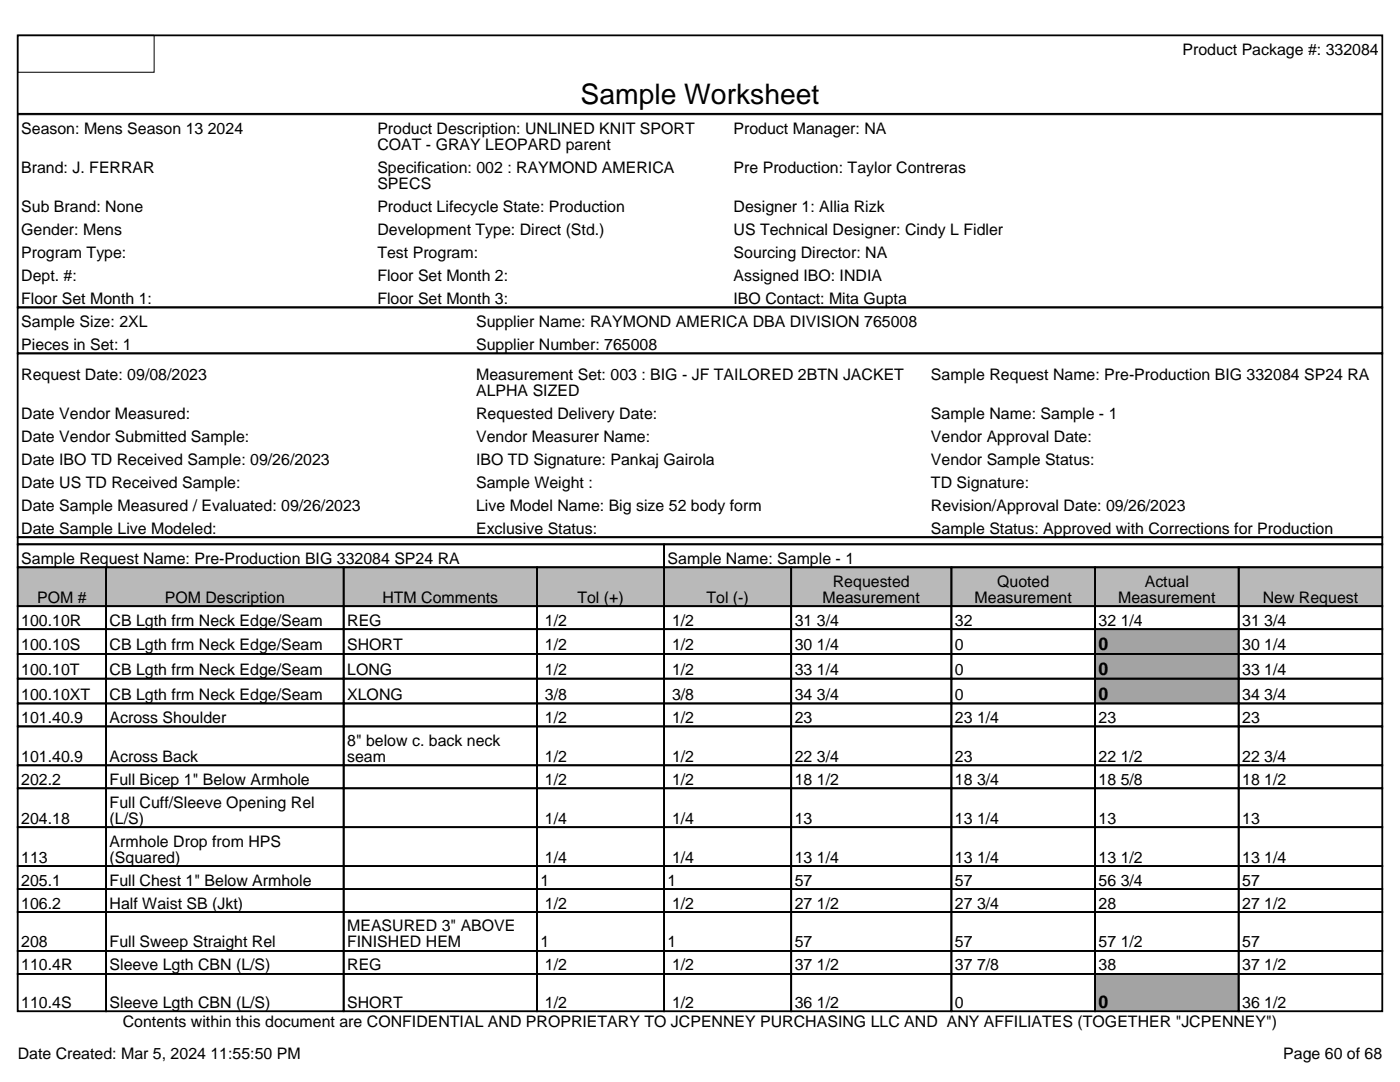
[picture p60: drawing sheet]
<svg xmlns="http://www.w3.org/2000/svg" width="279mm" height="216mm" viewBox="0 0 279 216" stroke-linecap="round" stroke-linejoin="round" font-family="sans-serif">
<defs><g id="words">
<text font-size="5.6" x="115.9" y="20.8">Sample Worksheet</text>
<g font-size="3.5">
<text x="219.2" y="129.8">0</text>
<text x="219.2" y="134.7">0</text>
<text x="219.2" y="139.7">0</text>
<text x="219.2" y="201.1">0</text>
</g>
<g font-size="3.2">
<text x="236" y="10.9">Product Package #: 332084</text>
<text x="4.2" y="26.8">Season: Mens Season 13 2024</text>
<text x="75.3" y="26.8">Product Description: UNLINED KNIT SPORT</text>
<text x="75.3" y="29.9">COAT - GRAY LEOPARD parent</text>
<text x="146.4" y="26.8">Product Manager: NA</text>
<text x="4.2" y="34.5">Brand: J. FERRAR</text>
<text x="75.3" y="34.5">Specification: 002 : RAYMOND AMERICA</text>
<text x="146.4" y="34.5">Pre Production: Taylor Contreras</text>
<text x="75.3" y="37.7">SPECS</text>
<text x="4.2" y="42.3">Sub Brand: None</text>
<text x="4.2" y="46.9">Gender: Mens</text>
<text x="75.3" y="42.3">Product Lifecycle State: Production</text>
<text x="75.3" y="46.9">Development Type: Direct (Std.)</text>
<text x="146.4" y="42.3">Designer 1: Allia Rizk</text>
<text x="146.4" y="46.9">US Technical Designer: Cindy L Fidler</text>
<text x="4.2" y="51.5">Program Type:</text>
<text x="75.3" y="51.5">Test Program:</text>
<text x="146.4" y="51.5">Sourcing Director: NA</text>
<text x="4.2" y="56">Dept. #:</text>
<text x="75.3" y="56">Floor Set Month 2:</text>
<text x="146.4" y="56">Assigned IBO: INDIA</text>
<text x="4.2" y="60.6">Floor Set Month 1:</text>
<text x="4.2" y="65.2">Sample Size: 2XL</text>
<text x="75.3" y="60.6">Floor Set Month 3:</text>
<text x="95" y="65.2">Supplier Name: RAYMOND AMERICA DBA DIVISION 765008</text>
<text x="146.4" y="60.6">IBO Contact: Mita Gupta</text>
<text x="4.2" y="69.8">Pieces in Set: 1</text>
<text x="95" y="69.8">Supplier Number: 765008</text>
<text x="4.2" y="75.8">Request Date: 09/08/2023</text>
<text x="95" y="75.8">Measurement Set: 003 : BIG - JF TAILORED 2BTN JACKET</text>
<text x="185.8" y="75.8">Sample Request Name: Pre-Production BIG 332084 SP24 RA</text>
<text x="4.2" y="83.6">Date Vendor Measured:</text>
<text x="95" y="79">ALPHA SIZED</text>
<text x="95" y="83.6">Requested Delivery Date:</text>
<text x="185.8" y="83.6">Sample Name: Sample - 1</text>
<text x="4.2" y="88.1">Date Vendor Submitted Sample:</text>
<text x="95" y="88.1">Vendor Measurer Name:</text>
<text x="185.8" y="88.1">Vendor Approval Date:</text>
<text x="4.2" y="92.7">Date IBO TD Received Sample: 09/26/2023</text>
<text x="95" y="92.7">IBO TD Signature: Pankaj Gairola</text>
<text x="185.8" y="92.7">Vendor Sample Status:</text>
<text x="4.2" y="97.3">Date US TD Received Sample:</text>
<text x="4.2" y="101.9">Date Sample Measured / Evaluated: 09/26/2023</text>
<text x="95" y="97.3">Sample Weight :</text>
<text x="95" y="101.9">Live Model Name: Big size 52 body form</text>
<text x="185.8" y="97.3">TD Signature:</text>
<text x="185.8" y="101.9">Revision/Approval Date: 09/26/2023</text>
<text x="4.2" y="106.5">Date Sample Live Modeled:</text>
<text x="95" y="106.5">Exclusive Status:</text>
<text x="185.8" y="106.5">Sample Status: Approved with Corrections for Production</text>
<text x="4.2" y="112.5">Sample Request Name: Pre-Production BIG 332084 SP24 RA</text>
<text x="133.2" y="112.5">Sample Name: Sample - 1</text>
<text x="166.2" y="117.1">Requested</text>
<text x="199" y="117.1">Quoted</text>
<text x="228.5" y="117.1">Actual</text>
<text x="4.2" y="124.8">100.10R</text>
<text x="7.4" y="120.3">POM #</text>
<text x="21.9" y="124.8">CB Lgth frm Neck Edge/Seam</text>
<text x="32.9" y="120.3">POM Description</text>
<text x="69.3" y="124.8">REG</text>
<text x="76.3" y="120.3">HTM Comments</text>
<text x="108.8" y="124.8">1/2</text>
<text x="115.2" y="120.3">Tol (+)</text>
<text x="134.1" y="124.8">1/2</text>
<text x="141" y="120.3">Tol (-)</text>
<text x="158.6" y="124.8">31 3/4</text>
<text x="164.2" y="120.3">Measurement</text>
<text x="190.6" y="124.8">32</text>
<text x="194.5" y="120.3">Measurement</text>
<text x="219.2" y="124.8">32 1/4</text>
<text x="223.2" y="120.3">Measurement</text>
<text x="247.9" y="124.8">31 3/4</text>
<text x="252" y="120.3">New Request</text>
<text x="4.2" y="129.8">100.10S</text>
<text x="21.9" y="129.8">CB Lgth frm Neck Edge/Seam</text>
<text x="69.3" y="129.8">SHORT</text>
<text x="108.8" y="129.8">1/2</text>
<text x="134.1" y="129.8">1/2</text>
<text x="158.6" y="129.8">30 1/4</text>
<text x="190.6" y="129.8">0</text>
<text x="247.9" y="129.8">30 1/4</text>
<text x="4.2" y="134.7">100.10T</text>
<text x="21.9" y="134.7">CB Lgth frm Neck Edge/Seam</text>
<text x="69.3" y="134.7">LONG</text>
<text x="108.8" y="134.7">1/2</text>
<text x="134.1" y="134.7">1/2</text>
<text x="158.6" y="134.7">33 1/4</text>
<text x="190.6" y="134.7">0</text>
<text x="247.9" y="134.7">33 1/4</text>
<text x="4.2" y="139.7">100.10XT</text>
<text x="21.9" y="139.7">CB Lgth frm Neck Edge/Seam</text>
<text x="69.3" y="139.7">XLONG</text>
<text x="108.8" y="139.7">3/8</text>
<text x="134.1" y="139.7">3/8</text>
<text x="158.6" y="139.7">34 3/4</text>
<text x="190.6" y="139.7">0</text>
<text x="247.9" y="139.7">34 3/4</text>
<text x="4.2" y="144.2">101.40.9</text>
<text x="21.9" y="144.2">Across Shoulder</text>
<text x="69.3" y="148.8">8&quot; below c. back neck</text>
<text x="108.8" y="144.2">1/2</text>
<text x="134.1" y="144.2">1/2</text>
<text x="158.6" y="144.2">23</text>
<text x="190.6" y="144.2">23 1/4</text>
<text x="219.2" y="144.2">23</text>
<text x="247.9" y="144.2">23</text>
<text x="4.2" y="152">101.40.9</text>
<text x="21.9" y="152">Across Back</text>
<text x="69.3" y="152">seam</text>
<text x="108.8" y="152">1/2</text>
<text x="134.1" y="152">1/2</text>
<text x="158.6" y="152">22 3/4</text>
<text x="190.6" y="152">23</text>
<text x="219.2" y="152">22 1/2</text>
<text x="247.9" y="152">22 3/4</text>
<text x="4.2" y="156.6">202.2</text>
<text x="21.9" y="156.6">Full Bicep 1&quot; Below Armhole</text>
<text x="21.9" y="161.2">Full Cuff/Sleeve Opening Rel</text>
<text x="108.8" y="156.6">1/2</text>
<text x="134.1" y="156.6">1/2</text>
<text x="158.6" y="156.6">18 1/2</text>
<text x="190.6" y="156.6">18 3/4</text>
<text x="219.2" y="156.6">18 5/8</text>
<text x="247.9" y="156.6">18 1/2</text>
<text x="4.2" y="164.3">204.18</text>
<text x="21.9" y="164.3">(L/S)</text>
<text x="108.8" y="164.3">1/4</text>
<text x="134.1" y="164.3">1/4</text>
<text x="158.6" y="164.3">13</text>
<text x="190.6" y="164.3">13 1/4</text>
<text x="219.2" y="164.3">13</text>
<text x="247.9" y="164.3">13</text>
<text x="4.2" y="172.1">113</text>
<text x="21.9" y="168.9">Armhole Drop from HPS</text>
<text x="21.9" y="172.1">(Squared)</text>
<text x="108.8" y="172.1">1/4</text>
<text x="134.1" y="172.1">1/4</text>
<text x="158.6" y="172.1">13 1/4</text>
<text x="190.6" y="172.1">13 1/4</text>
<text x="219.2" y="172.1">13 1/2</text>
<text x="247.9" y="172.1">13 1/4</text>
<text x="4.2" y="176.7">205.1</text>
<text x="21.9" y="176.7">Full Chest 1&quot; Below Armhole</text>
<text x="107.9" y="176.7">1</text>
<text x="133.2" y="176.7">1</text>
<text x="158.6" y="176.7">57</text>
<text x="190.6" y="176.7">57</text>
<text x="219.2" y="176.7">56 3/4</text>
<text x="247.9" y="176.7">57</text>
<text x="4.2" y="181.3">106.2</text>
<text x="21.9" y="181.3">Half Waist SB (Jkt)</text>
<text x="69.3" y="185.9">MEASURED 3&quot; ABOVE</text>
<text x="108.8" y="181.3">1/2</text>
<text x="134.1" y="181.3">1/2</text>
<text x="158.6" y="181.3">27 1/2</text>
<text x="190.6" y="181.3">27 3/4</text>
<text x="219.2" y="181.3">28</text>
<text x="247.9" y="181.3">27 1/2</text>
<text x="4.2" y="189">208</text>
<text x="21.9" y="189">Full Sweep Straight Rel</text>
<text x="69.3" y="189">FINISHED HEM</text>
<text x="107.9" y="189">1</text>
<text x="133.2" y="189">1</text>
<text x="158.6" y="189">57</text>
<text x="190.6" y="189">57</text>
<text x="219.2" y="189">57 1/2</text>
<text x="247.9" y="189">57</text>
<text x="4.2" y="193.6">110.4R</text>
<text x="21.9" y="193.6">Sleeve Lgth CBN (L/S)</text>
<text x="69.3" y="193.6">REG</text>
<text x="108.8" y="193.6">1/2</text>
<text x="134.1" y="193.6">1/2</text>
<text x="158.6" y="193.6">37 1/2</text>
<text x="190.6" y="193.6">37 7/8</text>
<text x="219.2" y="193.6">38</text>
<text x="247.9" y="193.6">37 1/2</text>
<text x="4.2" y="201.1">110.4S</text>
<text x="21.9" y="201.1">Sleeve Lgth CBN (L/S)</text>
<text x="69.3" y="201.1">SHORT</text>
<text x="108.8" y="201.1">1/2</text>
<text x="134.1" y="201.1">1/2</text>
<text x="158.6" y="201.1">36 1/2</text>
<text x="190.6" y="201.1">0</text>
<text x="247.9" y="201.1">36 1/2</text>
<text x="24.5" y="205">Contents within this document are CONFIDENTIAL AND PROPRIETARY TO JCPENNEY PURCHASING LLC AND ANY AFFILIATES (TOGETHER &quot;JCPENNEY&quot;)</text>
<text x="3.5" y="211.3">Date Created: Mar 5, 2024 11:55:50 PM</text>
<text x="256.1" y="211.3">Page 60 of 68</text>
</g>
</g></defs>
<g fill="#b7b9bb">
<path d="M3.5 113.2h17.7v7.8h-17.7z"/>
<path d="M21.2 113.2h47.4v7.8h-47.4z"/>
<path d="M68.6 113.2h38.6v7.8h-38.6z"/>
<path d="M107.2 113.2h25.3v7.8h-25.3z"/>
<path d="M132.5 113.2h25.4v7.8h-25.4z"/>
<path d="M157.9 113.2h32v7.8h-32z"/>
<path d="M189.9 113.2h28.6v7.8h-28.6z"/>
<path d="M218.5 113.2h28.7v7.8h-28.7z"/>
<path d="M247.2 113.2h28.7v7.8h-28.7z"/>
</g>
<g fill="#a3a3a3">
<path d="M218.5 125.5h28.7v5h-28.7z"/>
<path d="M218.5 130.5h28.7v4.9h-28.7z"/>
<path d="M218.5 135.4h28.7v5h-28.7z"/>
<path d="M218.5 194.3h28.7v7.5h-28.7z"/>
</g>
<g fill="none" stroke="#000" stroke-width=".35">
<path d="M3.5 7.1h272.4v54.2h-272.4zM3.5 22.7h272.4M3.5 61.3h272.4v9.2h-272.4zM3.5 70.5h272.4v36.7h-272.4zM3.5 107.2h272.4v1.4h-272.4zM3.5 108.6h129v4.6h-129zM3.5 113.2h17.7v7.8h-17.7zM21.2 113.2h47.4v7.8h-47.4zM68.6 113.2h38.6v7.8h-38.6zM107.2 113.2h25.3v7.8h-25.3zM132.5 108.6h143.4v4.6h-143.4zM132.5 113.2h25.4v7.8h-25.4z"/>
<path d="M157.9 113.2h32v7.8h-32zM189.9 113.2h28.6v7.8h-28.6zM218.5 113.2h28.7v7.8h-28.7zM247.2 113.2h28.7v7.8h-28.7zM3.5 121h17.7v4.5h-17.7zM3.5 125.5h17.7v5h-17.7zM3.5 130.5h17.7v4.9h-17.7zM3.5 135.4h17.7v5h-17.7zM21.2 121h47.4v4.5h-47.4zM21.2 125.5h47.4v5h-47.4zM21.2 130.5h47.4v4.9h-47.4zM21.2 135.4h47.4v5h-47.4z"/>
<path d="M68.6 121h38.6v4.5h-38.6zM68.6 125.5h38.6v5h-38.6zM68.6 130.5h38.6v4.9h-38.6zM68.6 135.4h38.6v5h-38.6zM107.2 121h25.3v4.5h-25.3zM107.2 125.5h25.3v5h-25.3zM107.2 130.5h25.3v4.9h-25.3zM107.2 135.4h25.3v5h-25.3zM132.5 121h25.4v4.5h-25.4zM132.5 125.5h25.4v5h-25.4zM132.5 130.5h25.4v4.9h-25.4zM132.5 135.4h25.4v5h-25.4z"/>
<path d="M157.9 121h32v4.5h-32zM157.9 125.5h32v5h-32zM157.9 130.5h32v4.9h-32zM157.9 135.4h32v5h-32zM189.9 121h28.6v4.5h-28.6zM189.9 125.5h28.6v5h-28.6zM189.9 130.5h28.6v4.9h-28.6zM189.9 135.4h28.6v5h-28.6zM218.5 121h28.7v4.5h-28.7zM218.5 125.5h28.7v5h-28.7zM218.5 130.5h28.7v4.9h-28.7zM218.5 135.4h28.7v5h-28.7z"/>
<path d="M247.2 121h28.7v4.5h-28.7zM247.2 125.5h28.7v5h-28.7zM247.2 130.5h28.7v4.9h-28.7zM247.2 135.4h28.7v5h-28.7zM3.5 140.4h17.7v4.5h-17.7zM3.5 144.9h17.7v7.8h-17.7zM3.5 152.7h17.7v4.6h-17.7zM3.5 157.3h17.7v7.8h-17.7zM21.2 140.4h47.4v4.5h-47.4zM21.2 144.9h47.4v7.8h-47.4zM21.2 152.7h47.4v4.6h-47.4zM21.2 157.3h47.4v7.8h-47.4z"/>
<path d="M68.6 140.4h38.6v4.5h-38.6zM68.6 144.9h38.6v7.8h-38.6zM68.6 152.7h38.6v4.6h-38.6zM68.6 157.3h38.6v7.8h-38.6zM107.2 140.4h25.3v4.5h-25.3zM107.2 144.9h25.3v7.8h-25.3zM107.2 152.7h25.3v4.6h-25.3zM107.2 157.3h25.3v7.8h-25.3zM132.5 140.4h25.4v4.5h-25.4zM132.5 144.9h25.4v7.8h-25.4zM132.5 152.7h25.4v4.6h-25.4zM132.5 157.3h25.4v7.8h-25.4z"/>
<path d="M157.9 140.4h32v4.5h-32zM157.9 144.9h32v7.8h-32zM157.9 152.7h32v4.6h-32zM157.9 157.3h32v7.8h-32zM189.9 140.4h28.6v4.5h-28.6zM189.9 144.9h28.6v7.8h-28.6zM189.9 152.7h28.6v4.6h-28.6zM189.9 157.3h28.6v7.8h-28.6zM218.5 140.4h28.7v4.5h-28.7zM218.5 144.9h28.7v7.8h-28.7zM218.5 152.7h28.7v4.6h-28.7zM218.5 157.3h28.7v7.8h-28.7z"/>
<path d="M247.2 140.4h28.7v4.5h-28.7zM247.2 144.9h28.7v7.8h-28.7zM247.2 152.7h28.7v4.6h-28.7zM247.2 157.3h28.7v7.8h-28.7zM3.5 165.1h17.7v7.7h-17.7zM3.5 172.8h17.7v4.6h-17.7zM3.5 177.4h17.7v4.6h-17.7zM21.2 165.1h47.4v7.7h-47.4zM21.2 172.8h47.4v4.6h-47.4zM21.2 177.4h47.4v4.6h-47.4zM68.6 165.1h38.6v7.7h-38.6zM68.6 172.8h38.6v4.6h-38.6z"/>
<path d="M68.6 177.4h38.6v4.6h-38.6zM107.2 165.1h25.3v7.7h-25.3zM107.2 172.8h25.3v4.6h-25.3zM107.2 177.4h25.3v4.6h-25.3zM132.5 165.1h25.4v7.7h-25.4zM132.5 172.8h25.4v4.6h-25.4zM132.5 177.4h25.4v4.6h-25.4zM157.9 165.1h32v7.7h-32zM157.9 172.8h32v4.6h-32zM157.9 177.4h32v4.6h-32zM189.9 165.1h28.6v7.7h-28.6zM189.9 172.8h28.6v4.6h-28.6z"/>
<path d="M189.9 177.4h28.6v4.6h-28.6zM218.5 165.1h28.7v7.7h-28.7zM218.5 172.8h28.7v4.6h-28.7zM218.5 177.4h28.7v4.6h-28.7zM247.2 165.1h28.7v7.7h-28.7zM247.2 172.8h28.7v4.6h-28.7zM247.2 177.4h28.7v4.6h-28.7zM3.5 182h17.7v7.7h-17.7zM3.5 189.7h17.7v4.6h-17.7zM3.5 194.3h17.7v7.5h-17.7zM21.2 182h47.4v7.7h-47.4zM21.2 189.7h47.4v4.6h-47.4z"/>
<path d="M21.2 194.3h47.4v7.5h-47.4zM68.6 182h38.6v7.7h-38.6zM68.6 189.7h38.6v4.6h-38.6zM68.6 194.3h38.6v7.5h-38.6zM107.2 182h25.3v7.7h-25.3zM107.2 189.7h25.3v4.6h-25.3zM107.2 194.3h25.3v7.5h-25.3zM132.5 182h25.4v7.7h-25.4zM132.5 189.7h25.4v4.6h-25.4zM132.5 194.3h25.4v7.5h-25.4zM157.9 182h32v7.7h-32zM157.9 189.7h32v4.6h-32z"/>
<path d="M157.9 194.3h32v7.5h-32zM189.9 182h28.6v7.7h-28.6zM189.9 189.7h28.6v4.6h-28.6zM189.9 194.3h28.6v7.5h-28.6zM218.5 182h28.7v7.7h-28.7zM218.5 189.7h28.7v4.6h-28.7zM218.5 194.3h28.7v7.5h-28.7zM247.2 182h28.7v7.7h-28.7zM247.2 189.7h28.7v4.6h-28.7zM247.2 194.3h28.7v7.5h-28.7z"/>
</g>
<path d="M3.5 7.1h27.3v7.3h-27.3zM3.5 22.9h272.4v38.4h-272.4zM3.5 107.2h272.4v94.6h-272.4z" fill="none" stroke="#000" stroke-width=".2"/>
<use href="#words"/>
</svg>
